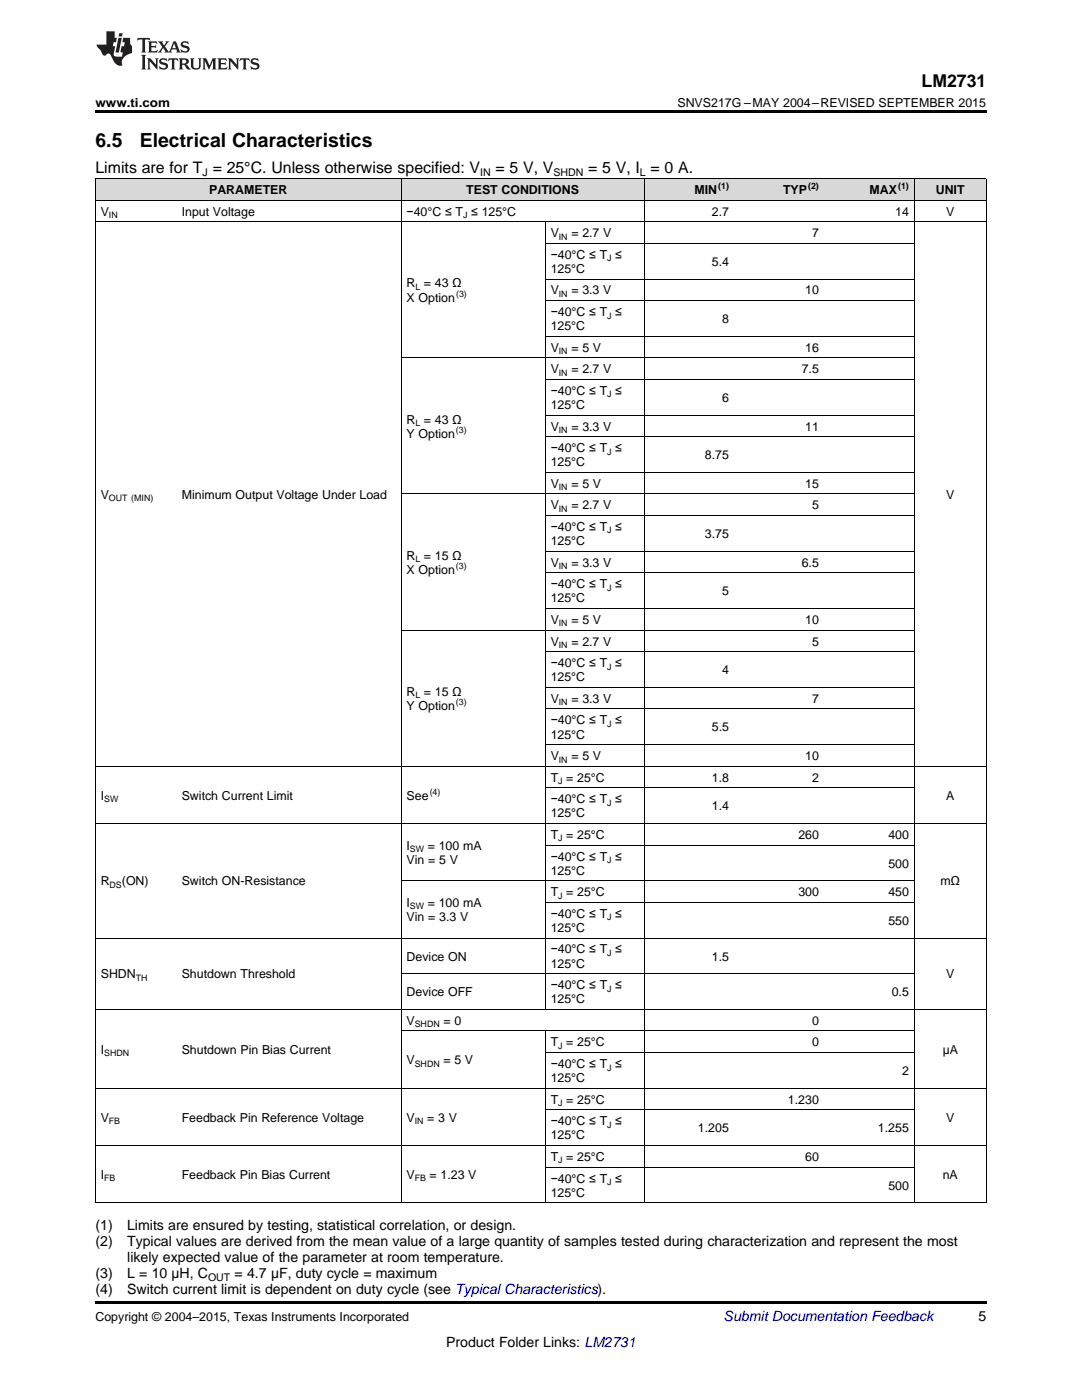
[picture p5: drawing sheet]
<svg xmlns="http://www.w3.org/2000/svg" width="216mm" height="279mm" viewBox="0 0 216 279" stroke-linecap="round" stroke-linejoin="round" font-family="sans-serif">
<defs><g id="words">
<g font-size="3.9">
<text x="19" y="29.3">6.5</text>
<text x="27.9" y="29.3">Electrical Characteristics</text>
</g>
<text font-size="3.5" x="183.9" y="17.3">LM2731</text>
<g font-size="3.2">
<text x="19" y="34.4">Limits are for T = 25°C. Unless otherwise specified: V</text>
<text x="98.9" y="34.4">= 5 V, V</text>
<text x="117.4" y="34.4">= 5 V, I = 0 A.</text>
</g>
<g font-size="2.8">
<text x="19" y="245.5">(1)</text>
<text x="25.4" y="245.5">Limits are ensured by testing, statistical correlation, or design.</text>
<text x="19" y="248.7">(2)</text>
<text x="25.4" y="248.7">Typical values are derived from the mean value of a large quantity of samples tested during characterization and represent the most</text>
<text x="25.4" y="251.9">likely expected value of the parameter at room temperature.</text>
<text x="19" y="255.1">(3)</text>
<text x="25.4" y="255.1">L = 10 µH, C</text>
<text x="46.8" y="255.1">= 4.7 µF, duty cycle = maximum</text>
<text x="19" y="258.2">(4)</text>
<text x="25.4" y="258.2">Switch current limit is dependent on duty cycle (see Typical Characteristics).</text>
<text x="195.3" y="263.6">5</text>
<text x="89" y="268.9">Product Folder Links: LM2731</text>
</g>
<text font-size="2.8" fill="#0000c8" x="144.4" y="263.6">Submit Documentation Feedback</text>
<g font-size="2.5">
<text x="19" y="21.4">www.ti.com</text>
<text x="135.2" y="21.4">SNVS217G –MAY 2004–REVISED SEPTEMBER 2015</text>
<text x="41.7" y="38.7">PARAMETER</text>
<text x="93" y="38.7">TEST CONDITIONS</text>
<text x="138.6" y="38.7">MIN</text>
<text x="156.2" y="38.7">TYP</text>
<text x="173.5" y="38.7">MAX</text>
<text x="186.7" y="38.7">UNIT</text>
<text x="20.1" y="43">V</text>
<text x="36.3" y="43">Input Voltage</text>
<text x="81.1" y="43">−40°C ≤ T ≤ 125°C</text>
<text x="109.9" y="47.3">V</text>
<text x="114" y="47.3">= 2.7 V</text>
<text x="142" y="43">2.7</text>
<text x="162.1" y="47.3">7</text>
<text x="178.6" y="43">14</text>
<text x="188.8" y="43">V</text>
<text x="109.9" y="51.6">−40°C ≤ T ≤</text>
<text x="142" y="53.1">5.4</text>
<text x="81.1" y="57.4">R = 43 Ω</text>
<text x="109.9" y="54.5">125°C</text>
<text x="109.9" y="58.8">V</text>
<text x="114" y="58.8">= 3.3 V</text>
<text x="160.7" y="58.8">10</text>
<text x="81.1" y="60.2">X Option</text>
<text x="109.9" y="63.1">−40°C ≤ T ≤</text>
<text x="109.9" y="65.9">125°C</text>
<text x="144.1" y="64.5">8</text>
<text x="109.9" y="70.2">V</text>
<text x="114" y="70.2">= 5 V</text>
<text x="160.7" y="70.2">16</text>
<text x="109.9" y="74.5">V</text>
<text x="114" y="74.5">= 2.7 V</text>
<text x="160" y="74.5">7.5</text>
<text x="109.9" y="78.8">−40°C ≤ T ≤</text>
<text x="109.9" y="81.6">125°C</text>
<text x="144.1" y="80.2">6</text>
<text x="81.1" y="84.5">R = 43 Ω</text>
<text x="81.1" y="87.3">Y Option</text>
<text x="109.9" y="85.9">V</text>
<text x="114" y="85.9">= 3.3 V</text>
<text x="160.7" y="85.9">11</text>
<text x="109.9" y="90.2">−40°C ≤ T ≤</text>
<text x="109.9" y="93.1">125°C</text>
<text x="140.7" y="91.7">8.75</text>
<text x="20.1" y="99.5">V</text>
<text x="36.3" y="99.5">Minimum Output Voltage Under Load</text>
<text x="109.9" y="97.4">V</text>
<text x="109.9" y="101.7">V</text>
<text x="114" y="97.4">= 5 V</text>
<text x="114" y="101.7">= 2.7 V</text>
<text x="160.7" y="97.4">15</text>
<text x="162.1" y="101.7">5</text>
<text x="188.8" y="99.5">V</text>
<text x="109.9" y="106">−40°C ≤ T ≤</text>
<text x="140.7" y="107.4">3.75</text>
<text x="81.1" y="111.7">R = 15 Ω</text>
<text x="109.9" y="108.8">125°C</text>
<text x="109.9" y="113.1">V</text>
<text x="114" y="113.1">= 3.3 V</text>
<text x="160" y="113.1">6.5</text>
<text x="81.1" y="114.5">X Option</text>
<text x="109.9" y="117.4">−40°C ≤ T ≤</text>
<text x="144.1" y="118.8">5</text>
<text x="109.9" y="120.2">125°C</text>
<text x="109.9" y="124.5">V</text>
<text x="114" y="124.5">= 5 V</text>
<text x="160.7" y="124.5">10</text>
<text x="109.9" y="128.8">V</text>
<text x="114" y="128.8">= 2.7 V</text>
<text x="162.1" y="128.8">5</text>
<text x="109.9" y="133.1">−40°C ≤ T ≤</text>
<text x="109.9" y="136">125°C</text>
<text x="144.1" y="134.5">4</text>
<text x="81.1" y="138.9">R = 15 Ω</text>
<text x="81.1" y="141.7">Y Option</text>
<text x="109.9" y="140.3">V</text>
<text x="114" y="140.3">= 3.3 V</text>
<text x="162.1" y="140.3">7</text>
<text x="109.9" y="144.6">−40°C ≤ T ≤</text>
<text x="109.9" y="147.4">125°C</text>
<text x="142" y="146">5.5</text>
<text x="109.9" y="151.7">V</text>
<text x="109.9" y="156">T = 25°C</text>
<text x="114" y="151.7">= 5 V</text>
<text x="142" y="156">1.8</text>
<text x="160.7" y="151.7">10</text>
<text x="162.1" y="156">2</text>
<text x="20.1" y="159.6">I</text>
<text x="36.3" y="159.6">Switch Current Limit</text>
<text x="81.1" y="159.6">See</text>
<text x="109.9" y="160.3">−40°C ≤ T ≤</text>
<text x="142" y="161.7">1.4</text>
<text x="188.8" y="159.6">A</text>
<text x="109.9" y="163.1">125°C</text>
<text x="109.9" y="167.4">T = 25°C</text>
<text x="159.3" y="167.4">260</text>
<text x="177.3" y="167.4">400</text>
<text x="81.1" y="169.6">I</text>
<text x="81.1" y="172.4">Vin = 5 V</text>
<text x="85.4" y="169.6">= 100 mA</text>
<text x="109.9" y="171.7">−40°C ≤ T ≤</text>
<text x="177.3" y="173.1">500</text>
<text x="20.1" y="176.7">R</text>
<text x="24.3" y="176.7">(ON)</text>
<text x="36.3" y="176.7">Switch ON-Resistance</text>
<text x="109.9" y="174.6">125°C</text>
<text x="109.9" y="178.9">T = 25°C</text>
<text x="159.3" y="178.9">300</text>
<text x="177.3" y="178.9">450</text>
<text x="187.6" y="176.7">mΩ</text>
<text x="81.1" y="181">I</text>
<text x="81.1" y="183.8">Vin = 3.3 V</text>
<text x="85.4" y="181">= 100 mA</text>
<text x="109.9" y="183.2">−40°C ≤ T ≤</text>
<text x="109.9" y="186">125°C</text>
<text x="177.3" y="184.6">550</text>
<text x="81.1" y="191.7">Device ON</text>
<text x="109.9" y="190.3">−40°C ≤ T ≤</text>
<text x="142" y="191.7">1.5</text>
<text x="20.1" y="195.3">SHDN</text>
<text x="36.3" y="195.3">Shutdown Threshold</text>
<text x="109.9" y="193.1">125°C</text>
<text x="109.9" y="197.4">−40°C ≤ T ≤</text>
<text x="188.8" y="195.3">V</text>
<text x="81.1" y="198.8">Device OFF</text>
<text x="109.9" y="200.2">125°C</text>
<text x="177.9" y="198.8">0.5</text>
<text x="81.1" y="204.5">V</text>
<text x="88.5" y="204.5">= 0</text>
<text x="109.9" y="208.8">T = 25°C</text>
<text x="162.1" y="204.5">0</text>
<text x="162.1" y="208.8">0</text>
<text x="20.1" y="210.3">I</text>
<text x="36.3" y="210.3">Shutdown Pin Bias Current</text>
<text x="81.1" y="212.4">V</text>
<text x="88.5" y="212.4">= 5 V</text>
<text x="109.9" y="213.1">−40°C ≤ T ≤</text>
<text x="109.9" y="216">125°C</text>
<text x="180" y="214.6">2</text>
<text x="188.1" y="210.3">µA</text>
<text x="109.9" y="220.3">T = 25°C</text>
<text x="157.2" y="220.3">1.230</text>
<text x="20.1" y="223.8">V</text>
<text x="36.3" y="223.8">Feedback Pin Reference Voltage</text>
<text x="81.1" y="223.8">V</text>
<text x="85.3" y="223.8">= 3 V</text>
<text x="109.9" y="224.6">−40°C ≤ T ≤</text>
<text x="109.9" y="227.4">125°C</text>
<text x="139.3" y="226">1.205</text>
<text x="175.2" y="226">1.255</text>
<text x="188.8" y="223.8">V</text>
<text x="109.9" y="231.7">T = 25°C</text>
<text x="160.7" y="231.7">60</text>
<text x="20.1" y="235.3">I</text>
<text x="36.3" y="235.3">Feedback Pin Bias Current</text>
<text x="81.1" y="235.3">V</text>
<text x="85.7" y="235.3">= 1.23 V</text>
<text x="109.9" y="236">−40°C ≤ T ≤</text>
<text x="109.9" y="238.8">125°C</text>
<text x="177.3" y="237.4">500</text>
<text x="188.1" y="235.3">nA</text>
<text x="19" y="263.6">Copyright © 2004–2015, Texas Instruments Incorporated</text>
</g>
<g font-size="2.1">
<text x="40.4" y="35.1">J</text>
<text x="95.8" y="35.1">IN</text>
<text x="110.5" y="35.1">SHDN</text>
<text x="127.7" y="35.1">L</text>
<text x="41.5" y="255.6">OUT</text>
</g>
<g font-size="1.8">
<text x="143.3" y="37.7">(1)</text>
<text x="161.3" y="37.7">(2)</text>
<text x="179.2" y="37.7">(1)</text>
<text x="21.7" y="43.5">IN</text>
<text x="92.4" y="43.5">J</text>
<text x="111.5" y="47.8">IN</text>
<text x="121.1" y="52.1">J</text>
<text x="82.9" y="57.9">L</text>
<text x="91" y="59.2">(3)</text>
<text x="111.5" y="59.3">IN</text>
<text x="121.1" y="63.6">J</text>
<text x="111.5" y="70.7">IN</text>
<text x="111.5" y="75">IN</text>
<text x="121.1" y="79.3">J</text>
<text x="82.9" y="85">L</text>
<text x="91" y="86.4">(3)</text>
<text x="111.5" y="86.4">IN</text>
<text x="121.1" y="90.7">J</text>
<text x="21.7" y="100">OUT (MIN)</text>
<text x="111.5" y="97.9">IN</text>
<text x="111.5" y="102.2">IN</text>
<text x="121.1" y="106.5">J</text>
<text x="82.9" y="112.2">L</text>
<text x="91" y="113.5">(3)</text>
<text x="111.5" y="113.6">IN</text>
<text x="121.1" y="117.9">J</text>
<text x="111.5" y="125">IN</text>
<text x="111.5" y="129.3">IN</text>
<text x="121.1" y="133.6">J</text>
<text x="82.9" y="139.3">L</text>
<text x="91" y="140.7">(3)</text>
<text x="111.5" y="140.8">IN</text>
<text x="121.1" y="145.1">J</text>
<text x="111.5" y="152.2">IN</text>
<text x="20.8" y="160.1">SW</text>
<text x="85.7" y="158.6">(4)</text>
<text x="111.4" y="156.5">J</text>
<text x="121.1" y="160.8">J</text>
<text x="111.4" y="167.9">J</text>
<text x="81.8" y="170.1">SW</text>
<text x="121.1" y="172.2">J</text>
<text x="21.9" y="177.2">DS</text>
<text x="111.4" y="179.4">J</text>
<text x="81.8" y="181.5">SW</text>
<text x="121.1" y="183.7">J</text>
<text x="121.1" y="190.8">J</text>
<text x="27.1" y="195.8">TH</text>
<text x="121.1" y="197.9">J</text>
<text x="82.8" y="205">SHDN</text>
<text x="111.4" y="209.3">J</text>
<text x="20.8" y="210.7">SHDN</text>
<text x="82.8" y="212.9">SHDN</text>
<text x="121.1" y="213.6">J</text>
<text x="111.4" y="220.8">J</text>
<text x="21.7" y="224.3">FB</text>
<text x="82.8" y="224.3">IN</text>
<text x="121.1" y="225.1">J</text>
<text x="111.4" y="232.2">J</text>
<text x="20.8" y="235.8">FB</text>
<text x="82.8" y="235.8">FB</text>
<text x="121.1" y="236.5">J</text>
</g>
</g></defs>
<g fill="#d8d8d8">
<path d="M19 35.7h16.2v4.3h-16.2z"/>
<path d="M35.2 35.7h44.9v4.3h-44.9z"/>
<path d="M80.1 35.7h28.7v4.3h-28.7z"/>
<path d="M108.8 35.7h19.8v4.3h-19.8z"/>
<path d="M128.6 35.7h17.9v4.3h-17.9z"/>
<path d="M146.5 35.7h18v4.3h-18z"/>
<path d="M164.5 35.7h18v4.3h-18z"/>
<path d="M182.5 35.7h14.3v4.3h-14.3z"/>
</g>
<path d="M19 22h177.8v.5h-177.8zM19 259.7h177.8v.5h-177.8z" fill="#000"/>
<g fill="none" stroke="#000" stroke-width=".2">
<path d="M19 40h177.8M19 35.6h177.8M19.1 35.7v204.4M80 35.7v204.4M128.5 35.7v204.4M182.4 35.7v204.4M196.8 35.7v204.4M19 44.3h177.8M108.8 44.3v157.2M108.8 60h73.7M108.8 55.7h73.7M108.8 48.6h73.7"/>
<path d="M80.1 71.4h102.4M108.8 75.7h73.7M108.8 67.1h73.7M80.1 98.6h102.4M108.8 94.3h73.7M108.8 87.2h73.7M108.8 82.8h73.7M108.8 114.3h73.7M108.8 110h73.7M108.8 102.9h73.7M80.1 125.7h102.4M108.8 137.2h73.7"/>
<path d="M108.8 130.1h73.7M108.8 121.4h73.7M19 152.9h177.8M108.8 157.2h73.7M108.8 148.6h73.7M108.8 141.5h73.7M19 164.3h177.8M80.1 175.8h102.4M108.8 168.6h73.7M19 187.2h177.8M80.1 194.3h102.4M108.8 180.1h73.7"/>
<path d="M19 217.2h177.8M19 201.5h177.8M80.1 205.8h102.4M108.8 205.8v34.3M108.8 210.1h73.7M19 228.6h177.8M108.8 232.9h73.7M108.8 221.5h73.7M19 240h177.8"/>
</g>
<g fill="#231f20">
<path d="M27.5 7.6l-.1 .5 .4-.2h.6v.1v2.1l-.2 .4h1l-.3-.4v-2.1l.1-.1h.5l.5 .2-.2-.5zM29.5 8.3l.2 .3v1.5l-.2 .4h1.8l.2-.6a1.04 1.04 0 0 1-1.3 .2v-.7h.6l.3 .2v-.6l-.3 .2h-.6v-.6l.8-.1 .4 .3-.2-.5zM31.5 8.3l.9 1.1-.9 1.1h.8l-.2-.2 .5-.7 .4 .7-.2 .2h1.5l-.1-.2 .1-.4h.9l.1 .4-.2 .2h1l-.3-.3-.7-1.9h-.5l-.9 2-.8-1 .9-1h-.8l.1 .3-.3 .5-.4-.6 .2-.2zM34.7 8.6l.4 1h-.7zM36.3 8.4a.63 .63 0 0 0-.2 .7 .63 .63 0 0 0 .6 .4l.6 .2 .1 .2a.75 .75 0 0 1-.7 .4 .75 .75 0 0 1-.6-.5l.1 .7 .1-.1a1.11 1.11 0 0 0 1.5-.6 1.13 1.13 0 0 0-1.2-.8l-.1-.4a1.04 1.04 0 0 1 1.2 .2l-.2-.5-.1 .1-.5-.2zM28.2 10.9l.2 .4v2.2l-.2 .4h1l-.3-.4v-2.2l.3-.4zM29.3 11.6l.3 .4v1.5l-.3 .4h.8l-.2-.4v-1.3l1.5 1.7v-1.9l.2-.4h-.7l.2 .4v.9l-1.1-1.3zM32 11.8a.62 .62 0 0 0-.2 .7 .62 .62 0 0 0 .6 .4l.6 .1 .1 .3a.76 .76 0 0 1-.7 .3 .76 .76 0 0 1-.6-.4l.1 .7 .1-.1a1.11 1.11 0 0 0 1.5-.6 1.13 1.13 0 0 0-1.2-.8l-.1-.4a1.04 1.04 0 0 1 1.2 .2l-.2-.6-.1 .1-.5-.1zM33.7 11.6l-.2 .6a.61 .61 0 0 1 .8-.3v1.6l-.2 .4h.9l-.2-.4v-1.6a.63 .63 0 0 1 .8 .3l-.2-.6zM35.6 11.6l.3 .4v1.5l-.3 .4h1l-.2-.2v-.8l.5 .2a.76 .76 0 0 0 1.2 .7l-1-1a.58 .58 0 0 0 .6-.5 .58 .58 0 0 0-.5-.6zM36.4 11.9h.1a.45 .45 0 0 1 .5 .1 .45 .45 0 0 1 .1 .5l-.7 .2zM37.9 11.6l.2 .2a2.17 2.17 0 0 0 .3 1.9 .99 .99 0 0 0 1.6-.6v-1.1l.2-.4h-.7l.2 .2a1.92 1.92 0 0 1-.2 1.8 .6 .6 0 0 1-.9-.5v-1.1l.2-.4zM40.4 11.6l.2 .4v1.5l-.2 .4h.7l-.2-.4v-1.4l.8 1.8 .8-1.8v1.4l-.2 .4h.9l-.2-.4v-1.5l.2-.4h-.8l-.6 1.5-.6-1.5zM43.4 11.6l.2 .4v1.5l-.2 .4h1.8l.2-.6a1.04 1.04 0 0 1-1.3 .1v-.6h.5l.4 .2v-.6l-.4 .2h-.5v-.7h.8l.3 .3-.1-.6zM45.5 11.6l.2 .4v1.5l-.2 .4h.7l-.2-.4v-1.3l1.5 1.7v-1.9l.2-.4h-.7l.2 .4v.9l-1.1-1.3zM47.9 11.6l-.1 .6a.61 .61 0 0 1 .8-.3v1.6l-.3 .4h1l-.3-.4 .1-1.6a.63 .63 0 0 1 .7 .3l-.1-.6zM50.2 11.8a.62 .62 0 0 0-.2 .7 .62 .62 0 0 0 .6 .4l.6 .1 .2 .3a.76 .76 0 0 1-.8 .3 .76 .76 0 0 1-.6-.4l.1 .7 .2-.1a1.11 1.11 0 0 0 1.5-.6 1.13 1.13 0 0 0-1.3-.8l-.1-.4a1.04 1.04 0 0 1 1.2 .2l-.1-.6-.2 .1-.5-.1z"/>
<path d="M21.2 6.3v2.6h-1.9l.1 .4 .7 .9a.91 .91 0 0 0 1 .8 .56 .56 0 0 1 .5-.3 .56 .56 0 0 1 .5 .3l.4 .8a1.53 1.53 0 0 0 1.9 1.2 1.54 1.54 0 0 1 1-2.1l.9-.3v-1.4a1.52 1.52 0 0 1-.3-1.6h-1.4l-.2 .8h.5l-.2 .8h-.4l-.2 1v.2l.4 .1-.2 .8a1.93 1.93 0 0 1-1.6-.3l.3-1.8h-.5l.2-.8h.4l.2-.8h-.4v-1.3zM23.6 7.6l-.6 2.9h.7l.6-2.9zM23.8 6.6l-.1 .7h.6l.2-.7z"/>
</g>
<use href="#words"/>
</svg>
